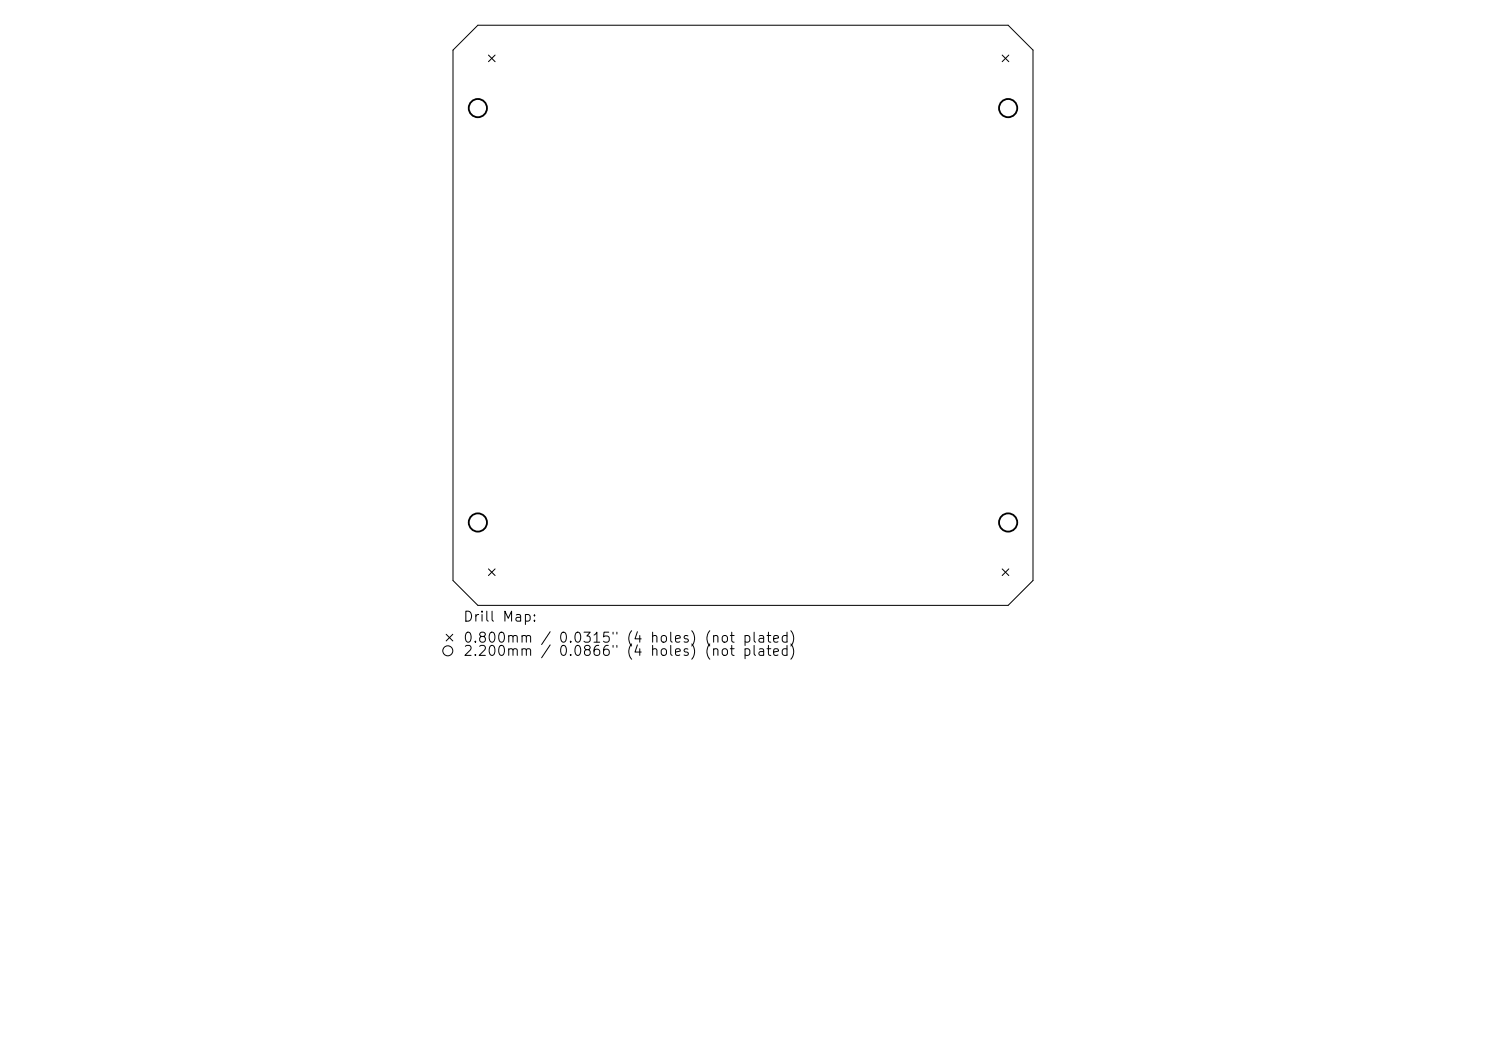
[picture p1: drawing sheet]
<svg xmlns="http://www.w3.org/2000/svg" width="297mm" height="210mm" viewBox="0 0 297 210" stroke-linecap="round" stroke-linejoin="round" font-family="sans-serif">
<defs><g id="words">
<g font-size="2">
<text x="92.4" y="124.7">Drill Map:</text>
<text x="92.4" y="128.9">0.800mm / 0.0315&quot; (4 holes) (not plated)</text>
<text x="92.4" y="131.6">2.200mm / 0.0866&quot; (4 holes) (not plated)</text>
</g>
</g></defs>
<g fill="none" stroke="#000" stroke-width=".2">
<path d="M90.5 10l5-5h106l5 5v106l-5 5h-106l-5-5zM97.6 11l1.4 1.3M99 11l-1.4 1.3M200.3 11l1.3 1.3M201.6 11l-1.3 1.3M97.6 113.7l1.4 1.3M99 113.7l-1.4 1.3M200.3 113.7l1.3 1.3M201.6 113.7l-1.3 1.3M89.2 126.7l1.3 1.4M90.5 126.7l-1.3 1.4"/>
<circle cx="89.5" cy="130" r="1"/>
</g>
<g fill="none" stroke="#000" stroke-width=".36">
<circle cx="95.5" cy="21.6" r="1.82"/>
<circle cx="201.5" cy="21.6" r="1.82"/>
<circle cx="95.5" cy="104.4" r="1.82"/>
<circle cx="201.5" cy="104.4" r="1.82"/>
</g>
<use href="#words"/>
</svg>
